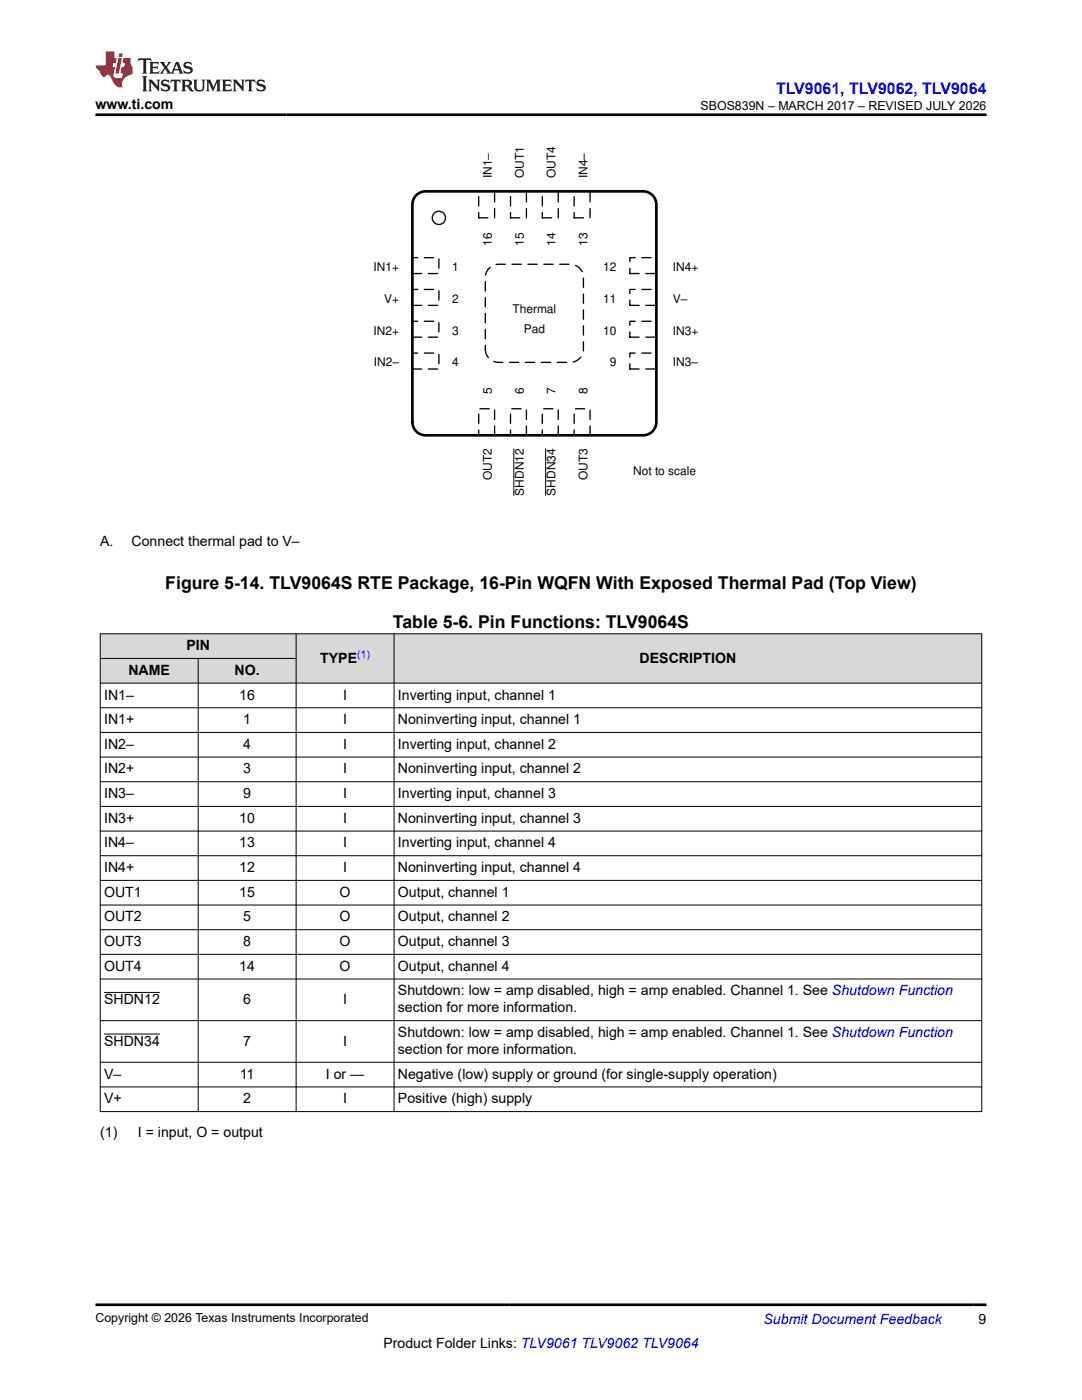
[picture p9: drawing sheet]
<svg xmlns="http://www.w3.org/2000/svg" width="216mm" height="279mm" viewBox="0 0 216 279" stroke-linecap="round" stroke-linejoin="round" font-family="sans-serif">
<defs><g id="words">
<g font-size="3.5">
<text x="33" y="117.6">Figure 5-14. TLV9064S RTE Package, 16-Pin WQFN With Exposed Thermal Pad (Top View)</text>
<text x="78.4" y="125.3">Table 5-6. Pin Functions: TLV9064S</text>
</g>
<text font-size="3.2" fill="#00f" x="154.8" y="18.7">TLV9061, TLV9062, TLV9064</text>
<g font-size="2.8">
<text x="19" y="21.8">www.ti.com</text>
<text x="20" y="108.9">A.</text>
<text x="26.3" y="108.9">Connect thermal pad to V–</text>
<text x="37.2" y="129.8">PIN</text>
<text x="25.6" y="134.7">NAME</text>
<text x="46.8" y="134.7">NO.</text>
<text x="63.9" y="132.2">TYPE</text>
<text x="127.6" y="132.2">DESCRIPTION</text>
<text x="20.8" y="139.6">IN1–</text>
<text x="47.7" y="139.6">16</text>
<text x="68.5" y="139.6">I</text>
<text x="79.4" y="139.6">Inverting input, channel 1</text>
<text x="20.8" y="144.5">IN1+</text>
<text x="20.8" y="149.4">IN2–</text>
<text x="48.5" y="144.5">1</text>
<text x="48.5" y="149.4">4</text>
<text x="68.5" y="144.5">I</text>
<text x="68.5" y="149.4">I</text>
<text x="79.4" y="144.5">Noninverting input, channel 1</text>
<text x="79.4" y="149.4">Inverting input, channel 2</text>
<text x="20.8" y="154.4">IN2+</text>
<text x="48.5" y="154.4">3</text>
<text x="68.5" y="154.4">I</text>
<text x="79.4" y="154.4">Noninverting input, channel 2</text>
<text x="20.8" y="159.3">IN3–</text>
<text x="48.5" y="159.3">9</text>
<text x="68.5" y="159.3">I</text>
<text x="79.4" y="159.3">Inverting input, channel 3</text>
<text x="20.8" y="164.2">IN3+</text>
<text x="47.7" y="164.2">10</text>
<text x="68.5" y="164.2">I</text>
<text x="79.4" y="164.2">Noninverting input, channel 3</text>
<text x="20.8" y="169.1">IN4–</text>
<text x="47.7" y="169.1">13</text>
<text x="68.5" y="169.1">I</text>
<text x="79.4" y="169.1">Inverting input, channel 4</text>
<text x="20.8" y="174.1">IN4+</text>
<text x="20.8" y="179">OUT1</text>
<text x="47.7" y="174.1">12</text>
<text x="47.7" y="179">15</text>
<text x="67.8" y="179">O</text>
<text x="68.5" y="174.1">I</text>
<text x="79.4" y="174.1">Noninverting input, channel 4</text>
<text x="79.4" y="179">Output, channel 1</text>
<text x="20.8" y="183.9">OUT2</text>
<text x="48.5" y="183.9">5</text>
<text x="67.8" y="183.9">O</text>
<text x="79.4" y="183.9">Output, channel 2</text>
<text x="20.8" y="188.8">OUT3</text>
<text x="48.5" y="188.8">8</text>
<text x="67.8" y="188.8">O</text>
<text x="79.4" y="188.8">Output, channel 3</text>
<text x="20.8" y="193.7">OUT4</text>
<text x="47.7" y="193.7">14</text>
<text x="67.8" y="193.7">O</text>
<text x="79.4" y="193.7">Output, channel 4</text>
<text x="20.8" y="200.4">SHDN12</text>
<text x="48.5" y="200.4">6</text>
<text x="68.5" y="200.4">I</text>
<text x="79.4" y="198.7">Shutdown: low = amp disabled, high = amp enabled. Channel 1. See Shutdown Function</text>
<text x="79.4" y="202">section for more information.</text>
<text x="20.8" y="208.7">SHDN34</text>
<text x="48.5" y="208.7">7</text>
<text x="68.5" y="208.7">I</text>
<text x="79.4" y="207">Shutdown: low = amp disabled, high = amp enabled. Channel 1. See Shutdown Function</text>
<text x="20.8" y="215.3">V–</text>
<text x="47.9" y="215.3">11</text>
<text x="65" y="215.3">I or —</text>
<text x="79.4" y="210.4">section for more information.</text>
<text x="79.4" y="215.3">Negative (low) supply or ground (for single-supply operation)</text>
<text x="20.8" y="220.2">V+</text>
<text x="48.5" y="220.2">2</text>
<text x="68.5" y="220.2">I</text>
<text x="79.4" y="220.2">Positive (high) supply</text>
<text x="20" y="227">(1)</text>
<text x="27.5" y="227">I = input, O = output</text>
<text x="76.5" y="269">Product Folder Links: TLV9061 TLV9062 TLV9064</text>
<text x="195.3" y="264.2">9</text>
</g>
<text font-size="2.8" fill="#00f" x="152.4" y="264.2">Submit Document Feedback</text>
<g font-size="2.5">
<text x="139.8" y="21.9">SBOS839N – MARCH 2017 – REVISED JULY 2026</text>
<text x="19" y="263.9">Copyright © 2026 Texas Instruments Incorporated</text>
</g>
<g font-size="2.4">
<text x="98.2" y="35.5" transform="rotate(-90 98.2 35.5)">IN1±</text>
<text x="104.5" y="35.5" transform="rotate(-90 104.5 35.5)">OUT1</text>
<text x="110.9" y="35.5" transform="rotate(-90 110.9 35.5)">OUT4</text>
<text x="117.2" y="35.5" transform="rotate(-90 117.2 35.5)">IN4±</text>
<text x="98.2" y="49" transform="rotate(-90 98.2 49)">16</text>
<text x="104.5" y="49" transform="rotate(-90 104.5 49)">15</text>
<text x="110.9" y="49" transform="rotate(-90 110.9 49)">14</text>
<text x="117.2" y="49" transform="rotate(-90 117.2 49)">13</text>
<text x="74.5" y="54.1">IN1+</text>
<text x="90.2" y="54.1">1</text>
<text x="120.4" y="54.1">12</text>
<text x="134.3" y="54.1">IN4+</text>
<text x="76.7" y="60.4">V+</text>
<text x="90.2" y="60.4">2</text>
<text x="102.3" y="62.5">Thermal</text>
<text x="120.4" y="60.4">11</text>
<text x="134.3" y="60.4">V±</text>
<text x="74.5" y="66.8">IN2+</text>
<text x="90.2" y="66.8">3</text>
<text x="104.5" y="66.5">Pad</text>
<text x="120.4" y="66.8">10</text>
<text x="134.3" y="66.8">IN3+</text>
<text x="74.6" y="73.1">IN2±</text>
<text x="90.2" y="73.1">4</text>
<text x="121.7" y="73.1">9</text>
<text x="134.3" y="73.1">IN3±</text>
<text x="98.2" y="78.7" transform="rotate(-90 98.2 78.7)">5</text>
<text x="104.5" y="78.7" transform="rotate(-90 104.5 78.7)">6</text>
<text x="110.9" y="78.7" transform="rotate(-90 110.9 78.7)">7</text>
<text x="117.2" y="78.7" transform="rotate(-90 117.2 78.7)">8</text>
<text x="98.2" y="95.9" transform="rotate(-90 98.2 95.9)">OUT2</text>
<text x="117.2" y="95.9" transform="rotate(-90 117.2 95.9)">OUT3</text>
<text x="126.3" y="94.8">Not to scale</text>
<text x="104.5" y="98.9" transform="rotate(-90 104.5 98.9)">SHDN12</text>
<text x="110.9" y="98.9" transform="rotate(-90 110.9 98.9)">SHDN34</text>
</g>
<text font-size="2.1" fill="#00f" x="71.3" y="131.3">(1)</text>
</g></defs>
<path d="M95.5 38.2h3.2v5.3h-3.2z" fill="none" stroke="#000" stroke-width=".26" stroke-dasharray="1.9 1.3"/>
<path d="M95.5 81.6h3.2v5.3h-3.2z" fill-rule="evenodd" fill="#fff"/>
<path d="M95.5 81.6h3.2v5.3h-3.2z" fill="none" stroke="#000" stroke-width=".26" stroke-dasharray="1.9 1.3"/>
<path d="M82.3 51.4h5.3v3.2h-5.3z" fill-rule="evenodd" fill="#fff"/>
<path d="M82.3 51.4h5.3v3.2h-5.3z" fill="none" stroke="#000" stroke-width=".26" stroke-dasharray="1.9 1.3"/>
<path d="M125.7 51.4h5.3v3.2h-5.3z" fill-rule="evenodd" fill="#fff"/>
<path d="M125.7 51.4h5.3v3.2h-5.3z" fill="none" stroke="#000" stroke-width=".26" stroke-dasharray="1.9 1.3"/>
<path d="M101.9 38.2h3.1v5.3h-3.1z" fill-rule="evenodd" fill="#fff"/>
<path d="M101.9 38.2h3.1v5.3h-3.1z" fill="none" stroke="#000" stroke-width=".26" stroke-dasharray="1.9 1.3"/>
<path d="M101.9 81.6h3.1v5.3h-3.1z" fill-rule="evenodd" fill="#fff"/>
<path d="M101.9 81.6h3.1v5.3h-3.1z" fill="none" stroke="#000" stroke-width=".26" stroke-dasharray="1.9 1.3"/>
<path d="M102.5 89.5v9.4" fill="none" stroke="#000" stroke-width=".2"/>
<path d="M82.3 57.8h5.3v3.1h-5.3z" fill-rule="evenodd" fill="#fff"/>
<path d="M82.3 57.8h5.3v3.1h-5.3z" fill="none" stroke="#000" stroke-width=".26" stroke-dasharray="1.9 1.3"/>
<path d="M125.7 57.8h5.3v3.1h-5.3z" fill-rule="evenodd" fill="#fff"/>
<path d="M125.7 57.8h5.3v3.1h-5.3z" fill="none" stroke="#000" stroke-width=".26" stroke-dasharray="1.9 1.3"/>
<path d="M108.2 38.2h3.2v5.3h-3.2z" fill-rule="evenodd" fill="#fff"/>
<path d="M108.2 38.2h3.2v5.3h-3.2z" fill="none" stroke="#000" stroke-width=".26" stroke-dasharray="1.9 1.3"/>
<path d="M108.2 81.6h3.2v5.3h-3.2z" fill-rule="evenodd" fill="#fff"/>
<path d="M108.2 81.6h3.2v5.3h-3.2z" fill="none" stroke="#000" stroke-width=".26" stroke-dasharray="1.9 1.3"/>
<path d="M108.9 89.5v9.4" fill="none" stroke="#000" stroke-width=".2"/>
<path d="M82.3 64.1h5.3v3.2h-5.3z" fill-rule="evenodd" fill="#fff"/>
<path d="M82.3 64.1h5.3v3.2h-5.3z" fill="none" stroke="#000" stroke-width=".26" stroke-dasharray="1.9 1.3"/>
<path d="M125.7 64.1h5.3v3.2h-5.3z" fill-rule="evenodd" fill="#fff"/>
<path d="M125.7 64.1h5.3v3.2h-5.3z" fill="none" stroke="#000" stroke-width=".26" stroke-dasharray="1.9 1.3"/>
<path d="M114.6 38.2h3.1v5.3h-3.1z" fill-rule="evenodd" fill="#fff"/>
<path d="M114.6 38.2h3.1v5.3h-3.1z" fill="none" stroke="#000" stroke-width=".26" stroke-dasharray="1.9 1.3"/>
<path d="M114.6 81.6h3.1v5.3h-3.1z" fill-rule="evenodd" fill="#fff"/>
<path d="M114.6 81.6h3.1v5.3h-3.1z" fill="none" stroke="#000" stroke-width=".26" stroke-dasharray="1.9 1.3"/>
<path d="M82.3 70.5h5.3v3.1h-5.3z" fill-rule="evenodd" fill="#fff"/>
<path d="M82.3 70.5h5.3v3.1h-5.3z" fill="none" stroke="#000" stroke-width=".26" stroke-dasharray="1.9 1.3"/>
<path d="M125.7 70.5h5.3v3.1h-5.3z" fill-rule="evenodd" fill="#fff"/>
<path d="M125.7 70.5h5.3v3.1h-5.3z" fill="none" stroke="#000" stroke-width=".26" stroke-dasharray="1.9 1.3"/>
<circle cx="87.6" cy="43.5" r="1.32" fill="none" stroke="#000" stroke-width=".26"/>
<path d="M83.3 38.8l1-.5 .6-.1h43.4a2.65 2.65 0 0 1 2.7 2.6v43.4a2.65 2.65 0 0 1-2.7 2.7h-43.4a2.65 2.65 0 0 1-2.6-2.7v-43.4a2.64 2.64 0 0 1 1-2z" fill="none" stroke="#000" stroke-width=".53"/>
<path d="M97.8 53.3l1.1-.5 .6-.1h14.3a2.65 2.65 0 0 1 2.6 2.7v14.3a2.65 2.65 0 0 1-2.6 2.6h-14.3a2.65 2.65 0 0 1-2.7-2.6v-14.3a2.64 2.64 0 0 1 1-2.1z" fill-rule="evenodd" fill="#fff"/>
<path d="M97.8 53.3l1.1-.5 .6-.1h14.3a2.65 2.65 0 0 1 2.6 2.7v14.3a2.65 2.65 0 0 1-2.6 2.6h-14.3a2.65 2.65 0 0 1-2.7-2.6v-14.3a2.64 2.64 0 0 1 1-2.1z" fill="none" stroke="#000" stroke-width=".26" stroke-dasharray="1.9 1.3"/>
<g fill="#d8d8d8">
<path d="M20 126.5h175.9v4.9h-175.9z" fill-rule="evenodd"/>
<path d="M20.1 126.5h38.9v4.8h-38.9z" fill-rule="evenodd"/>
<path d="M59.2 126.5h19.4v9.8h-19.4z" fill-rule="evenodd"/>
<path d="M78.7 126.5h117.1v9.8h-117.1z" fill-rule="evenodd"/>
<path d="M20.1 131.5h19.4v4.8h-19.4z" fill-rule="evenodd"/>
<path d="M39.6 131.5h19.4v4.8h-19.4z" fill-rule="evenodd"/>
</g>
<g fill="none" stroke="#000" stroke-width=".2">
<path d="M19.9 126.5h176.1M19.9 131.4h39.3M20 126.4v95.5M39.5 131.4v90.5M59.1 126.4v95.5M78.6 126.4v95.5M195.9 126.4v95.5M196 136.3h-176.1M19.9 141.3h176.1M19.9 146.2h176.1M19.9 151.1h176.1M19.9 156h176.1"/>
<path d="M19.9 160.9h176.1M19.9 165.9h176.1M19.9 170.8h176.1M19.9 175.7h176.1M19.9 180.6h176.1M19.9 185.5h176.1M19.9 190.5h176.1M19.9 195.4h176.1M20.8 198.1h11.1M19.9 203.7h176.1M19.9 212h176.1M19.9 216.9h176.1"/>
<path d="M20.8 206.4h11.1M19.9 221.8h176.1"/>
</g>
<path d="M27.7 11.6l-.2 .6 .5-.2h.6v.1v2.2l-.2 .4h1l-.2-.4v-2.2v-.1h.5l.5 .2-.1-.6zM29.8 12.4l.2 .3v1.6l-.2 .4h1.9l.1-.6a1.08 1.08 0 0 1-1.3 .2v-.7h.6l.4 .2v-.7l-.4 .2h-.6v-.5l.2-.2a1 1 0 0 1 1 .3l-.1-.5zM31.8 12.4l1 1.1-1 1.2h.9l-.2-.2 .4-.8 .5 .8-.2 .2h1.6l-.2-.2 .1-.5h1l.1 .5-.1 .2h.9l-.2-.4-.8-1.9h-.5l-1 2.1-.8-1.1 .9-1h-.8l.2 .2-.5 .6-.3-.6 .1-.2zM35.2 12.8l.4 1h-.8zM36.8 12.5a.65 .65 0 0 0-.2 .7 .65 .65 0 0 0 .6 .5l.7 .1 .1 .3a.79 .79 0 0 1-.7 .4 .79 .79 0 0 1-.7-.5l.1 .7 .2-.1a.93 .93 0 0 0 1.1 0 .93 .93 0 0 0 .4-.9 1.46 1.46 0 0 0-1.2-.6l-.1-.3a1.09 1.09 0 0 1 1.2 .2l-.2-.6-.1 .1-.6-.2zM28.4 15.2l.2 .4v2.2l-.2 .4h1l-.2-.4v-2.2l.2-.4zM29.6 15.9l.2 .4v1.5l-.2 .4h.8l-.3-.4v-1.3l1.7 1.8v-2l.2-.4h-.8l.2 .2 .1 1.1-1.2-1.3zM32.3 16a.65 .65 0 0 0-.2 .8 .65 .65 0 0 0 .7 .4l.6 .2 .1 .2a.79 .79 0 0 1-.7 .4 .79 .79 0 0 1-.7-.5l.1 .7 .2-.1a.93 .93 0 0 0 1.1 .1 .93 .93 0 0 0 .4-1 1.46 1.46 0 0 0-1.2-.5l-.1-.4a1.09 1.09 0 0 1 1.2 .2l-.2-.6-.1 .1-.6-.1zM34.1 15.9l-.1 .6a.63 .63 0 0 1 .7-.3l.1 1.6-.3 .4h1l-.2-.4v-1.6a.66 .66 0 0 1 .8 .3l-.1-.6zM36.2 15.9l.2 .4v1.5l-.2 .4h.9l-.2-.2v-.7h.5l.1 .2a.79 .79 0 0 0 1.2 .6l-1-.9a.61 .61 0 0 0 .6-.6 .61 .61 0 0 0-.5-.7zM36.9 16.2h.2a.47 .47 0 0 1 .5 .1 .47 .47 0 0 1 .1 .5l-.2 .1-.6 .1zM38.5 15.9l.2 .2a2.27 2.27 0 0 0 .4 2 1.04 1.04 0 0 0 1.7-.7v-1.3l.2-.2h-.8l.2 .4v1.1a.6 .6 0 0 1-.6 .6 .6 .6 0 0 1-.6-.6v-1.1l.3-.4zM41.1 15.9l.2 .4v1.5l-.2 .4h.7l-.2-.4v-1.4l.9 1.9 .8-1.9v1.4l-.2 .4h1l-.3-.4v-1.5l.3-.4h-.8l-.7 1.5-.7-1.5zM44.3 15.9l.2 .4v1.5l-.2 .4h1.9l.1-.6a1.09 1.09 0 0 1-1.3 .2v-.7h.6l.4 .2v-.6l-.4 .2h-.6v-.6l.2-.1a1.01 1.01 0 0 1 1 .3l-.1-.6zM46.4 15.9l.3 .4v1.5l-.3 .4h.8l-.2-.4v-1.3l1.6 1.8v-2l.2-.4h-.7l.2 .2v1.1l-1.2-1.3zM49 15.9l-.1 .6a.63 .63 0 0 1 .8-.3v1.6l-.3 .4h1l-.2-.4v-1.6a.66 .66 0 0 1 .8 .3l-.1-.6zM51.4 16a.65 .65 0 0 0-.2 .8 .65 .65 0 0 0 .6 .4l.6 .2 .2 .2a.79 .79 0 0 1-.8 .4 .79 .79 0 0 1-.6-.5l.1 .7 .2-.1a.93 .93 0 0 0 1 .1 .93 .93 0 0 0 .5-1 1.46 1.46 0 0 0-1.3-.5l-.1-.4a1.09 1.09 0 0 1 1.3 .2l-.2-.6-.2 .1-.5-.1z" fill="#231f20"/>
<path d="M21.1 10.3v2.7h-2.1l.1 .4 .9 1a.95 .95 0 0 0 .9 .9 .59 .59 0 0 1 .6-.4 .59 .59 0 0 1 .5 .3l.4 .8a1.59 1.59 0 0 0 2.1 1.4 1.61 1.61 0 0 1 1-2.3l1-.3-.1-1.5a1.59 1.59 0 0 1-.4-1.7h-1.4l-.2 .9h.5l-.1 .9h-.5l-.2 .9v.3l.4 .1-.2 .9h-.6a.73 .73 0 0 1-1.1-.7l.3-1.5h-.5l.2-.9h.5l.2-.9h-.5v-1.3zM23.6 11.6l-.6 3.1h.7l.6-3.1zM23.8 10.7l-.1 .6h.7l.1-.6z" fill="#ed1c24"/>
<path d="M19 22.9h177.8M19 260.4h177.8" fill="none" stroke="#000" stroke-width=".53"/>
<use href="#words"/>
</svg>
